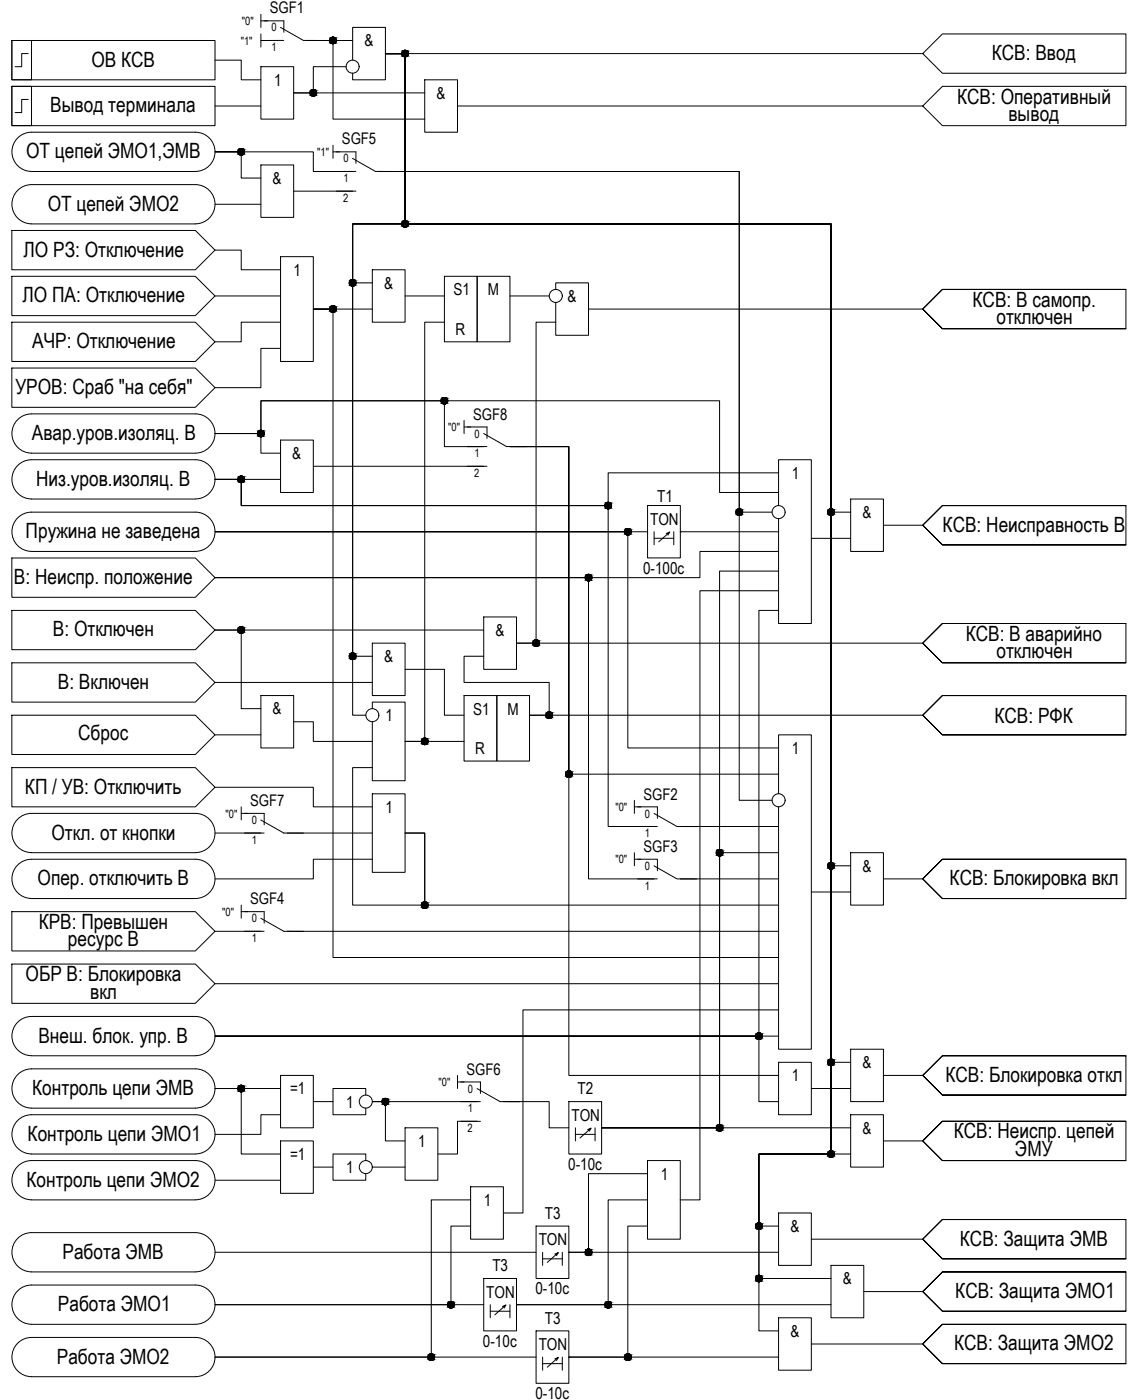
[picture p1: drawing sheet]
<svg xmlns="http://www.w3.org/2000/svg" width="632mm" height="778mm" viewBox="0 0 632 778" stroke-linecap="round" stroke-linejoin="round" font-family="sans-serif">
<defs><g id="words">
<g font-size="11.7">
<text x="551" y="33">КСВ: Ввод</text>
<text x="51" y="37">ОВ КСВ</text>
<text x="532" y="58">КСВ: Оперативный</text>
<text x="28" y="62">Вывод терминала</text>
<text x="560" y="67">вывод</text>
<text x="15" y="88">ОТ цепей ЭМО1,ЭМВ</text>
<text x="26" y="117">ОТ цепей ЭМО2</text>
<text x="13" y="143">ЛО РЗ: Отключение</text>
<text x="13" y="168">ЛО ПА: Отключение</text>
<text x="540" y="170">КСВ: В самопр.</text>
<text x="554" y="180">отключен</text>
<text x="18" y="194">АЧР: Отключение</text>
<text x="9" y="219">УРОВ: Сраб &quot;на себя&quot;</text>
<text x="18" y="244">Авар.уров.изоляц. В</text>
<text x="20" y="270">Низ.уров.изоляц. В</text>
<text x="14" y="299">Пружина не заведена</text>
<text x="524" y="295">КСВ: Неисправность В</text>
<text x="8" y="325">В: Неиспр. положение</text>
<text x="29" y="354">В: Отключен</text>
<text x="536" y="356">КСВ: В аварийно</text>
<text x="554" y="366">отключен</text>
<text x="32" y="383">В: Включен</text>
<text x="552" y="402">КСВ: РФК</text>
<text x="43" y="412">Сброс</text>
<text x="14" y="441">КП / УВ: Отключить</text>
<text x="29" y="467">Откл. от кнопки</text>
<text x="21" y="492">Опер. отключить В</text>
<text x="528" y="492">КСВ: Блокировка вкл</text>
<text x="22" y="516">КРВ: Превышен</text>
<text x="38" y="526">ресурс В</text>
<text x="14" y="545">ОБР В: Блокировка</text>
<text x="50" y="555">вкл</text>
<text x="21" y="579">Внеш. блок. упр. В</text>
<text x="525" y="601">КСВ: Блокировка откл</text>
<text x="18" y="609">Контроль цепи ЭМВ</text>
<text x="15" y="634">Контроль цепи ЭМО1</text>
<text x="530" y="633">КСВ: Неиспр. цепей</text>
<text x="564" y="643">ЭМУ</text>
<text x="15" y="660">Контроль цепи ЭМО2</text>
<text x="533" y="692">КСВ: Защита ЭМВ</text>
<text x="35" y="700">Работа ЭМВ</text>
<text x="531" y="721">КСВ: Защита ЭМО1</text>
<text x="32" y="729">Работа ЭМО1</text>
<text x="530" y="751">КСВ: Защита ЭМО2</text>
<text x="32" y="758">Работа ЭМО2</text>
</g>
<g font-size="9.2">
<text x="202" y="26">&amp;</text>
<text x="152" y="48">1</text>
<text x="242" y="55">&amp;</text>
<text x="151" y="102">&amp;</text>
<text x="163" y="153">1</text>
<text x="213" y="160">&amp;</text>
<text x="252" y="164">S1</text>
<text x="271" y="164">М</text>
<text x="315" y="168">&amp;</text>
<text x="253" y="186">R</text>
<text x="162" y="255">&amp;</text>
<text x="440" y="266">1</text>
<text x="365" y="279">T1</text>
<text x="479" y="288">&amp;</text>
<text x="361" y="292">TON</text>
<text x="357" y="319">0-100с</text>
<text x="275" y="353">&amp;</text>
<text x="213" y="368">&amp;</text>
<text x="151" y="397">&amp;</text>
<text x="214" y="401">1</text>
<text x="263" y="397">S1</text>
<text x="282" y="397">М</text>
<text x="264" y="419">R</text>
<text x="440" y="419">1</text>
<text x="214" y="452">1</text>
<text x="479" y="484">&amp;</text>
<text x="479" y="594">&amp;</text>
<text x="440" y="601">1</text>
<text x="161" y="608">=1</text>
<text x="321" y="608">T2</text>
<text x="192" y="616">1</text>
<text x="317" y="623">TON</text>
<text x="479" y="630">&amp;</text>
<text x="232" y="637">1</text>
<text x="161" y="645">=1</text>
<text x="192" y="652">1</text>
<text x="316" y="650">0-10с</text>
<text x="367" y="656">1</text>
<text x="269" y="670">1</text>
<text x="303" y="677">T3</text>
<text x="439" y="685">&amp;</text>
<text x="299" y="692">TON</text>
<text x="273" y="707">T3</text>
<text x="468" y="714">&amp;</text>
<text x="297" y="719">0-10с</text>
<text x="270" y="721">TON</text>
<text x="303" y="736">T3</text>
<text x="439" y="743">&amp;</text>
<text x="268" y="748">0-10с</text>
<text x="299" y="750">TON</text>
<text x="297" y="778">0-10с</text>
</g>
<g font-size="8.9">
<text x="150" y="7">SGF1</text>
<text x="190" y="80">SGF5</text>
<text x="263" y="233">SGF8</text>
<text x="139" y="448">SGF7</text>
<text x="357" y="444">SGF2</text>
<text x="357" y="473">SGF3</text>
<text x="139" y="503">SGF4</text>
<text x="259" y="597">SGF6</text>
</g>
<g font-size="6.4">
<text x="134" y="14">&quot;0&quot;</text>
<text x="151" y="17">0</text>
<text x="134" y="25">&quot;1&quot;</text>
<text x="151" y="28">1</text>
<text x="176" y="87">&quot;1&quot;</text>
<text x="191" y="90">0</text>
<text x="191" y="101">1</text>
<text x="191" y="112">2</text>
<text x="249" y="240">&quot;0&quot;</text>
<text x="264" y="243">0</text>
<text x="264" y="254">1</text>
<text x="263" y="265">2</text>
<text x="125" y="454">&quot;0&quot;</text>
<text x="342" y="451">&quot;0&quot;</text>
<text x="358" y="454">0</text>
<text x="140" y="458">0</text>
<text x="358" y="465">1</text>
<text x="140" y="469">1</text>
<text x="342" y="480">&quot;0&quot;</text>
<text x="358" y="483">0</text>
<text x="358" y="494">1</text>
<text x="123" y="509">&quot;0&quot;</text>
<text x="140" y="513">0</text>
<text x="140" y="524">1</text>
<text x="244" y="604">&quot;0&quot;</text>
<text x="260" y="607">0</text>
<text x="260" y="618">1</text>
<text x="260" y="629">2</text>
</g>
</g></defs>
<!-- layer: 0 -->
<g fill="none" stroke="#000" stroke-width=".56">
<path d="M145 8v7M145 19v7M145 12h4M7 23h112v21h-112zM7 23h11v21h-11zM16 30h-4v7h-4M119 33h15v11h11M145 37h18v29h-18zM145 23h4M192 37h-18v15h-11h73M196 33v-18h18v29h-18v-3M196 23h-26h15v43h51"/>
<path d="M214 30h11v94h-29v273h7M214 30h11v94h237v517h-40v70h40M214 30h299M513 30l11-11h101v22h-101zM7 48h11v22h-11zM7 48h112v22h-112zM16 55h-4v8h-4M119 59h26M236 44h18v29h-18zM254 59h259M513 59l11-11h101v22h-101zM18 95h91"/>
<path d="M18 95a11 11 0 0 1-11-11 11 11 0 0 1 11-11h91a11 11 0 0 1 10 11 11 11 0 0 1-10 11M145 92h18v29h-18zM185 81v7M185 84h4M196 95h-22v-11h-55h15v15h11M10 106l4-3h4h91a11 11 0 0 1 10 11 11 11 0 0 1-10 10h-91a11 11 0 0 1-11-6 11 11 0 0 1 3-12zM119 114h26M163 106h35M7 128h102l10 11-10 11h-102zM119 139h15v11h22M7 154h102l10 10-10 11h-102zM156 143h18v58h-18z"/>
<path d="M207 150h18v29h-18zM207 157h-11v-33h29v-94h-11h11v94h-29v241h11M247 154h18v36h-18zM265 154h18v36h-18zM7 179h102l10 11-10 11h-102zM119 164h37M156 179h-22v11h-15M207 172h-33h11v360h248M225 164h22M247 179h-11v233h-11h33M283 164h22M309 161v-4h18v29h-18v-18"/>
<path d="M309 179h-11v178h-11h226M327 172h186M625 161h-101l-11 11 11 11h101v-22h-101l-11 11 11 11h101M156 194h-11v21h-26M7 205h102l10 10-10 11h-102zM10 233l4-2 4-1h91a11 11 0 0 1 10 11 11 11 0 0 1-10 11h-91a11 11 0 0 1-11-7 11 11 0 0 1 3-12zM258 234v7M258 237h3M10 259l4-3h4h91a11 11 0 0 1 10 10 11 11 0 0 1-10 11h-91a11 11 0 0 1-11-6 11 11 0 0 1 3-12zM119 241h26v-18h102v25h22M119 241h26v-18h255v51h33M119 241h26v11h11"/>
<path d="M156 245h18v29h-18zM174 259h97M119 266h37M433 263h-95v18h-204v-15h-15h15v15h204v178h25M473 277h18v29h-18zM10 288l4-3h4h91a11 11 0 0 1 10 11 11 11 0 0 1-10 10h-91a11 11 0 0 1-11-6 11 11 0 0 1 3-12zM360 296h-241h230v120h84M360 281h18v29h-18zM363 296v7M363 299h11M370 297l2-1-6 5M372 296l-1 1"/>
<path d="M374 296v7M378 296h55M378 296h.1M429 285h-18v-190h-201h201v350h18M433 281v-25h18v91h-18v-59M451 299h22M473 285h-11v-161h-237v-94h-11h11v94h237v357h11M491 292h22M625 281h-101l-11 11 11 11h101v-22h-101l-11 11 11 11h101M7 310h102l10 11-10 11h-102zM433 306h-44v15h-270h208v167h36M433 317h-33v310h-66h139"/>
<path d="M7 339h102l10 11-10 11h-102zM433 339h-11v237h-303M433 328h-44v339h-11M207 357h18v30h-18zM269 343h18v29h-18zM269 350h-150h15v44h11M625 347h-101l-11 10 11 11h101v-21h-101l-11 10 11 11h101M7 368h102l10 11-10 11h-102zM119 379h88M225 372h22v25h11M269 365h-11v14h47v18h-11h219M7 397h102l10 11-10 11h-102z"/>
<path d="M145 387h18v29h-18zM207 394v-4h18v44h-18v-33M258 387h18v36h-18zM276 387h18v36h-18zM625 387h-101l-11 10 11 11h101v-21h-101l-11 10 11 11h101M119 408h26M163 401h11v11h33M7 427h102l10 11-10 10h-102zM119 438h55v10h33M207 427h-11v76h40v-40h-11h11v40h197M433 430h-117v-182h-33h33v350h117M134 448v8"/>
<path d="M134 452h4M207 441h18v44h-18zM352 445v7M352 448h4M378 459h55M433 441v-33h18v175h-18v-135M18 474h91M18 474a11 11 0 0 1-11-11 11 11 0 0 1 11-11h91a11 11 0 0 1 10 11 11 11 0 0 1-10 11M119 463h26M159 463h48M207 478h-33v10h-55M352 474v7"/>
<path d="M352 478h4M433 474h-33v153h-66M473 474h18v29h-18zM625 478h-101l-11 10 11 11h101v-21h-101l-11 10 11 11h101M10 481l4-3h4h91a11 11 0 0 1 10 10 11 11 0 0 1-10 11h-91a11 11 0 0 1-11-6 11 11 0 0 1 3-12zM378 488h55M451 496h22M491 488h22M7 507h102l10 11-10 11h-102zM119 518h26M134 503v7M134 507h4"/>
<path d="M159 518h274M7 536h102l10 11-10 11h-102zM119 547h314M10 568l4-2 4-1h91a11 11 0 0 1 10 11 11 11 0 0 1-10 11h-91a11 11 0 0 1-11-7 11 11 0 0 1 3-12zM433 561h-142v113h-11M433 576h-314h303v36h11M10 597l4-2 4-1h91a11 11 0 0 1 10 11 11 11 0 0 1-10 11h-91a11 11 0 0 1-11-7 11 11 0 0 1 3-12zM156 598h18v29h-18zM254 598v7M433 590h18v30h-18zM473 583h18v29h-18zM473 590h-11v-466h-237v-94h-11h11v94h237v517h11"/>
<path d="M491 598h22M625 587h-101l-11 11 11 11h101v-22h-101l-11 11 11 11h101M156 605h-37h15v36h22M156 620h-11v10h-26M174 612h11M203 609v-4h-18v15h18v-4M254 601h4M265 612h-58h7v22h11M280 612h25v15h11M316 612h18v29h-18zM451 605h22M473 620h18v29h-18z"/>
<path d="M10 623l4-3h4h91a11 11 0 0 1 10 10 11 11 0 0 1-10 11h-91a11 11 0 0 1-11-6 11 11 0 0 1 3-12zM156 634h18v29h-18zM225 627h18v29h-18zM256 623h11M265 623h-11v18h-11M320 627v7M320 630h11M326 628l2-1-6 5M328 627l-1 2M331 627v7M334 627h.1M400 627h.1"/>
<path d="M491 634h22M625 623h-101l-11 11 11 11h101v-22h-101l-11 11 11 11h101M10 648l4-2 4-1h91a11 11 0 0 1 10 11 11 11 0 0 1-10 11h-91a11 11 0 0 1-11-7 11 11 0 0 1 3-12zM119 656h37M174 649h11M203 645v-4h-18v15h18v-4M207 649h18M261 660h19v29h-19zM360 645h18v44h-18zM360 652h-33v44h-11M261 667h-21v87h-121h179M360 667h-22v58h-51"/>
<path d="M433 674h18v29h-18zM625 678h-101l-11 11 11 11h101v-22h-101l-11 11 11 11h101M119 696h179M261 681h-10v44h-132h150M298 681h18v30h-18zM301 696v7M301 700h11M308 697l2-1-6 6M310 696l-1 2M312 696v7M316 696h.1M316 696h117"/>
<path d="M327 696h.1M360 681h-11v73h-33M433 681h-11v-40h40v-517h-237v-94h-11h11v94h237v517h-40v99h11M451 689h62M10 717l4-2 4-1h91a11 11 0 0 1 10 11 11 11 0 0 1-10 11h-91a11 11 0 0 1-11-7 11 11 0 0 1 3-12zM18 707h91M18 707a11 11 0 0 1-11-11 11 11 0 0 1 11-11h91a11 11 0 0 1 10 11 11 11 0 0 1-10 11M269 711h18v29h-18zM462 703h18v29h-18zM480 718h33M625 707h-101l-11 11 11 11h101v-22h-101l-11 11 11 11h101M251 725h.1"/>
<path d="M272 725v7M272 729h11M279 726l2-1-6 6M281 725l-1 2M283 725v7M287 725h.1M287 725h175M298 740h18v29h-18zM338 725h.1M433 732h18v30h-18zM625 736h-101l-11 11 11 11h101v-22h-101l-11 11 11 11h101M10 747l4-3 4-1h91a11 11 0 0 1 10 11 11 11 0 0 1-10 11h-91a11 11 0 0 1-11-7 11 11 0 0 1 3-11z"/>
<path d="M240 754h.1M301 754v8M301 758h11M308 755l2-1-6 6M310 754l-1 2M312 754v8M316 754h.1M316 754h117M349 754h.1M451 747h62"/>
<circle cx="185" cy="22" r="1.8"/>
<circle cx="196" cy="37" r="4"/>
<circle cx="225" cy="30" r="1.8"/>
<circle cx="174" cy="52" r="1.8"/>
<circle cx="134" cy="84" r="1.8"/>
<circle cx="225" cy="124" r="1.8"/>
<circle cx="196" cy="157" r="1.8"/>
<circle cx="185" cy="172" r="1.8"/>
<circle cx="309" cy="164" r="4"/>
<circle cx="247" cy="223" r="1.8"/>
<circle cx="145" cy="241" r="1.8"/>
<circle cx="134" cy="266" r="1.8"/>
<circle cx="338" cy="281" r="1.8"/>
<circle cx="349" cy="296" r="1.8"/>
<circle cx="411" cy="285" r="1.8"/>
<circle cx="433" cy="285" r="4"/>
<circle cx="462" cy="285" r="1.8"/>
<circle cx="327" cy="321" r="1.8"/>
<circle cx="134" cy="350" r="1.8"/>
<circle cx="298" cy="357" r="1.8"/>
<circle cx="196" cy="365" r="1.8"/>
<circle cx="207" cy="397" r="4"/>
<circle cx="305" cy="397" r="1.8"/>
<circle cx="236" cy="412" r="1.8"/>
<circle cx="316" cy="430" r="1.8"/>
<circle cx="433" cy="445" r="4"/>
<circle cx="400" cy="474" r="1.8"/>
<circle cx="462" cy="481" r="1.8"/>
<circle cx="236" cy="503" r="1.8"/>
<circle cx="422" cy="576" r="1.8"/>
<circle cx="462" cy="590" r="1.8"/>
<circle cx="134" cy="605" r="1.8"/>
<circle cx="203" cy="612" r="4"/>
<circle cx="214" cy="612" r="1.8"/>
<circle cx="400" cy="627" r="1.8"/>
<circle cx="203" cy="649" r="4"/>
<circle cx="462" cy="641" r="1.8"/>
<circle cx="327" cy="696" r="1.8"/>
<circle cx="422" cy="681" r="1.8"/>
<circle cx="422" cy="711" r="1.8"/>
<circle cx="251" cy="725" r="1.8"/>
<circle cx="338" cy="725" r="1.8"/>
<circle cx="240" cy="754" r="1.8"/>
<circle cx="349" cy="754" r="1.8"/>
</g>
<g fill="#000" stroke="#000" stroke-width=".56">
<path d="M195 159h1zM195 155h1zM144 239h1zM246 224l1 1zM246 224h1zM246 221h1zM337 279h1zM337 283h1zM348 297h1zM348 294h1zM410 286h1zM410 283h1z"/>
<path d="M461 286h1zM461 283h1zM297 359h1zM297 356h1zM195 366l1 1zM195 366h1zM195 363h1zM305 399h1zM235 410h1zM399 476h1zM399 472h1zM461 479h1z"/>
<path d="M461 483h1zM235 501h1zM421 578h1zM421 574h1zM461 592h1zM461 589h1zM214 614h1zM399 629h1zM399 625h1zM461 640h1zM461 643h1zM421 680h1z"/>
<path d="M421 683h1zM421 712h1zM421 709h1zM250 727h1zM250 723h1zM337 727h1zM337 723h1zM239 756h1zM239 752h1zM348 756h1z"/>
<path d="M185 21h1zM184 21h2z"/>
<path d="M184 21h2zM184 21h2z"/>
<path d="M184 24h2zM184 24h1z"/>
<path d="M184 21h2zM184 21h2z"/>
<path d="M184 24h2zM184 24h2z"/>
<path d="M184 21h2zM184 21h2z"/>
<path d="M184 24h2zM184 24h2z"/>
<path d="M184 21h2zM184 21h2z"/>
<path d="M184 24h2zM184 24h2z"/>
<path d="M184 21h2zM184 21h2z"/>
<path d="M184 24h2zM184 24h2z"/>
<path d="M184 21h2zM184 21h2z"/>
<path d="M184 24h2zM184 24h2z"/>
<path d="M184 21h3zM184 21h3z"/>
<path d="M184 24h2zM184 24h2z"/>
<path d="M183 21l4 1zM183 21l4 1z"/>
<path d="M183 23h4zM183 23l3 1z"/>
<path d="M183 22h4zM183 22h4z"/>
<path d="M183 23h4zM183 23h4z"/>
<path d="M183 22h4zM183 22h4z"/>
<path d="M183 23h4zM183 23h4z"/>
<path d="M183 22h4zM183 22h4z"/>
<path d="M183 23h4zM183 23h4z"/>
<path d="M183 22h4zM183 22h4z"/>
<path d="M183 22l4 1zM183 22l4 1z"/>
<path d="M183 23h4zM183 23h4z"/>
<path d="M183 23h4zM183 23h4z"/>
<path d="M183 23h4zM183 23h4z"/>
<path d="M225 28h1zM224 28h2z"/>
<path d="M224 28h2zM224 28h2z"/>
<path d="M224 31h2zM224 31l1 1z"/>
<path d="M224 28h2zM224 28h2z"/>
<path d="M224 31h2zM224 31h2z"/>
<path d="M224 28h2zM224 28h2z"/>
<path d="M224 31h2zM224 31h2z"/>
<path d="M224 28h2zM224 28h2z"/>
<path d="M224 31h2zM224 31h2z"/>
<path d="M224 28l2 1zM224 28l2 1z"/>
<path d="M224 31h2zM224 31h2z"/>
<path d="M224 29h2zM224 29h2z"/>
<path d="M224 31h2zM224 31h2z"/>
<path d="M224 29h3zM224 29h3z"/>
<path d="M224 31h2zM224 31h2z"/>
<path d="M224 29h3zM224 29h3z"/>
<path d="M224 31h3zM224 31h2z"/>
<path d="M223 29h4zM223 29h4z"/>
<path d="M223 31h4zM223 31h4z"/>
<path d="M223 29h4zM223 29h4z"/>
<path d="M223 30h4zM223 30l4 1z"/>
<path d="M223 29h4zM223 29h4z"/>
<path d="M223 30h4zM223 30h4z"/>
<path d="M223 29l4 1zM223 29l4 1z"/>
<path d="M223 30h4zM223 30h4z"/>
<path d="M223 30h4zM223 30h4z"/>
<path d="M223 30h4zM223 30h4z"/>
<path d="M223 30h4zM223 30h4z"/>
<path d="M174 50h1zM173 50h2z"/>
<path d="M173 50h2zM173 50h2z"/>
<path d="M173 53h2zM173 53h1z"/>
<path d="M173 50h2zM173 50h2z"/>
<path d="M173 53h2zM173 53h2z"/>
<path d="M173 50h2zM173 50h2z"/>
<path d="M173 53h2zM173 53h2z"/>
<path d="M173 50h2zM173 50h2z"/>
<path d="M173 53h2zM173 53h2z"/>
<path d="M173 50h2zM173 50h2z"/>
<path d="M173 53h2zM173 53h2z"/>
<path d="M173 50h2zM173 50h2z"/>
<path d="M173 53h2zM173 53h2z"/>
<path d="M173 50l3 1zM173 50l3 1z"/>
<path d="M173 53h2zM173 53h2z"/>
<path d="M173 51h3zM173 51h3z"/>
<path d="M173 53h3zM173 53h2z"/>
<path d="M172 51h4zM172 51h4z"/>
<path d="M172 52h4zM172 52l4 1z"/>
<path d="M172 51h4zM172 51h4z"/>
<path d="M172 52h4zM172 52h4z"/>
<path d="M172 51h4zM172 51h4z"/>
<path d="M172 52h4zM172 52h4z"/>
<path d="M172 51h4zM172 51h4z"/>
<path d="M172 51l4 1zM172 51l4 1z"/>
<path d="M172 52h4zM172 52h4z"/>
<path d="M172 52h4zM172 52h4z"/>
<path d="M172 52h4zM172 52h4z"/>
<path d="M134 83h1zM133 83h2z"/>
<path d="M133 83h2zM133 83h2z"/>
<path d="M133 86h2zM133 86h1z"/>
<path d="M133 83h2zM133 83h2z"/>
<path d="M133 86h2zM133 86h2z"/>
<path d="M133 83h2zM133 83h2z"/>
<path d="M133 86h2zM133 86h2z"/>
<path d="M133 83h2zM133 83h2z"/>
<path d="M133 86h2zM133 86h2z"/>
<path d="M133 83h2zM133 83h2z"/>
<path d="M133 86h2zM133 86h2z"/>
<path d="M133 83h2zM133 83h2z"/>
<path d="M133 86h2zM133 86h2z"/>
<path d="M133 83h3zM133 83h3z"/>
<path d="M133 85h2zM133 85l2 1z"/>
<path d="M132 83l4 1zM132 83l4 1z"/>
<path d="M132 85h4zM132 85h3z"/>
<path d="M132 84h4zM132 84h4z"/>
<path d="M132 85h4zM132 85h4z"/>
<path d="M132 84h4zM132 84h4z"/>
<path d="M132 85h4zM132 85h4z"/>
<path d="M132 84h4zM132 84h4z"/>
<path d="M132 85h4zM132 85h4z"/>
<path d="M132 84h4zM132 84h4z"/>
<path d="M132 84h4zM132 84h4z"/>
<path d="M132 85h4zM132 85h4z"/>
<path d="M132 85h4zM132 85h4z"/>
<path d="M132 84h4zM132 84l4 1z"/>
<path d="M225 123h1zM224 123h2z"/>
<path d="M224 123h2zM224 123h2z"/>
<path d="M224 126h2zM224 126h1z"/>
<path d="M224 123h2zM224 123h2z"/>
<path d="M224 126h2zM224 126h2z"/>
<path d="M224 123h2zM224 123h2z"/>
<path d="M224 126h2zM224 126h2z"/>
<path d="M224 123h2zM224 123h2z"/>
<path d="M224 126h2zM224 126h2z"/>
<path d="M224 123h2zM224 123h2z"/>
<path d="M224 126h2zM224 126h2z"/>
<path d="M224 123h2zM224 123h2z"/>
<path d="M224 126h2zM224 126h2z"/>
<path d="M224 123h3zM224 123h3z"/>
<path d="M224 126h2zM224 126h2z"/>
<path d="M224 123l3 1zM224 123l3 1z"/>
<path d="M224 125h3zM224 125l2 1z"/>
<path d="M223 124h4zM223 124h4z"/>
<path d="M223 125h4zM223 125h4z"/>
<path d="M223 124h4zM223 124h4z"/>
<path d="M223 125h4zM223 125h4z"/>
<path d="M223 124h4zM223 124h4z"/>
<path d="M223 125h4zM223 125h4z"/>
<path d="M223 124h4zM223 124h4z"/>
<path d="M223 124h4zM223 124h4z"/>
<path d="M223 125h4zM223 125h4z"/>
<path d="M223 125h4zM223 125h4z"/>
<path d="M223 124h4zM223 124l4 1z"/>
<path d="M195 155h1zM195 155h1z"/>
<path d="M195 155l2 1zM195 156h2z"/>
<path d="M195 159h1zM195 159h1z"/>
<path d="M195 156h2zM195 156h2z"/>
<path d="M195 159h2zM195 159h1z"/>
<path d="M195 156h2zM195 156h2z"/>
<path d="M195 159h2zM195 159h2z"/>
<path d="M195 156h2zM195 156h2z"/>
<path d="M195 159h2zM195 159h2z"/>
<path d="M195 156h2zM195 156h2z"/>
<path d="M195 159h2zM195 159h2z"/>
<path d="M195 156h2zM194 156h3z"/>
<path d="M195 158h2zM195 158l2 1z"/>
<path d="M194 156h3zM194 156h3z"/>
<path d="M194 158h3zM194 158h3z"/>
<path d="M194 156h4zM194 156h4z"/>
<path d="M194 158h3zM194 158h3z"/>
<path d="M194 156l4 1zM194 156l4 1z"/>
<path d="M194 158h4zM194 158h3z"/>
<path d="M194 157h4zM194 157h4z"/>
<path d="M194 158h4zM194 158h4z"/>
<path d="M194 157h4zM194 157h4z"/>
<path d="M194 158h4zM194 158h4z"/>
<path d="M194 157h4zM194 157h4z"/>
<path d="M194 157h4zM194 157h4z"/>
<path d="M194 157l4 1zM194 157l4 1z"/>
<path d="M194 158h4zM194 158h4z"/>
<path d="M194 157h4zM194 157h4z"/>
<path d="M185 170h1zM184 170h2z"/>
<path d="M184 170h2zM184 170h2z"/>
<path d="M184 173h2zM184 173l1 1z"/>
<path d="M184 170h2zM184 170h2z"/>
<path d="M184 173h2zM184 173h2z"/>
<path d="M184 170h2zM184 170h2z"/>
<path d="M184 173h2zM184 173h2z"/>
<path d="M184 170h2zM184 170h2z"/>
<path d="M184 173h2zM184 173h2z"/>
<path d="M184 170l2 1zM184 170l2 1z"/>
<path d="M184 173h2zM184 173h2z"/>
<path d="M184 171h2zM184 171h2z"/>
<path d="M184 173h2zM184 173h2z"/>
<path d="M184 171h3zM184 171h3z"/>
<path d="M184 173h2zM184 173h2z"/>
<path d="M183 171h4zM183 171h4z"/>
<path d="M183 173h4zM183 173h3z"/>
<path d="M183 171h4zM183 171h4z"/>
<path d="M183 173h4zM183 173h4z"/>
<path d="M183 171h4zM183 171h4z"/>
<path d="M183 172h4zM183 172l4 1z"/>
<path d="M183 171h4zM183 171h4z"/>
<path d="M183 172h4zM183 172h4z"/>
<path d="M183 171l4 1zM183 171l4 1z"/>
<path d="M183 172h4zM183 172h4z"/>
<path d="M183 172h4zM183 172h4z"/>
<path d="M183 172h4zM183 172h4z"/>
<path d="M183 172h4zM183 172h4z"/>
<path d="M144 239h2zM144 239h2z"/>
<path d="M144 239h2zM144 239h2z"/>
<path d="M144 239h2zM144 239h2z"/>
<path d="M144 239l2 1zM144 240h2z"/>
<path d="M144 240h2zM144 240h2z"/>
<path d="M144 240h2zM143 240h3z"/>
<path d="M143 240h3zM143 240h3z"/>
<path d="M143 240h4zM143 240h4z"/>
<path d="M246 221h1zM246 221h1z"/>
<path d="M246 221h2zM246 221h2z"/>
<path d="M246 224h1zM246 224h1z"/>
<path d="M246 221h2zM246 221h2z"/>
<path d="M246 224h2zM246 224h1z"/>
<path d="M246 221h2zM246 221h2z"/>
<path d="M246 224h2zM246 224h2z"/>
<path d="M246 221h2zM246 221h2z"/>
<path d="M246 224h2zM246 224h2z"/>
<path d="M246 221h2zM246 221h2z"/>
<path d="M246 224h2zM246 224h2z"/>
<path d="M246 221l2 1zM246 221l2 1z"/>
<path d="M246 224h2zM246 224h2z"/>
<path d="M245 222h3zM245 222h3z"/>
<path d="M245 224h3zM245 224h3z"/>
<path d="M245 222h3zM245 222h3z"/>
<path d="M245 224h3zM245 224h3z"/>
<path d="M245 222h4zM245 222h4z"/>
<path d="M245 224h3zM245 224h3z"/>
<path d="M245 222h4zM245 222h4z"/>
<path d="M245 223h4zM245 223l3 1z"/>
<path d="M245 222h4zM245 222h4z"/>
<path d="M245 223h4zM245 223h4z"/>
<path d="M245 222l4 1zM245 222l4 1z"/>
<path d="M245 223h4zM245 223h4z"/>
<path d="M245 223h4zM245 223h4z"/>
<path d="M245 223h4zM245 223h4z"/>
<path d="M245 223h4zM245 223h4z"/>
<path d="M144 243h1zM144 243h1z"/>
<path d="M144 243h2zM144 243h1z"/>
<path d="M144 243h2zM144 243h2z"/>
<path d="M144 242h2zM144 242l2 1z"/>
<path d="M144 242h2zM144 242h2z"/>
<path d="M144 242h2zM144 242h2z"/>
<path d="M143 242h3zM143 242h3z"/>
<path d="M143 242h3zM143 242h3z"/>
<path d="M143 240h4zM143 240h4z"/>
<path d="M143 242h4zM143 242h3z"/>
<path d="M143 240h4zM143 240h4z"/>
<path d="M143 242h4zM143 242h4z"/>
<path d="M143 240l4 1zM143 240l4 1z"/>
<path d="M143 241h4zM143 241l4 1z"/>
<path d="M143 241h4zM143 241h4z"/>
<path d="M143 241h4zM143 241h4z"/>
<path d="M143 241h4zM143 241h4z"/>
<path d="M143 241h4zM143 241h4z"/>
<path d="M143 241h4zM143 241h4z"/>
<path d="M134 265h1zM133 265h2z"/>
<path d="M133 265h2zM133 265h2z"/>
<path d="M133 268h2zM133 268h1z"/>
<path d="M133 265h2zM133 265h2z"/>
<path d="M133 268h2zM133 268h2z"/>
<path d="M133 265h2zM133 265h2z"/>
<path d="M133 268h2zM133 268h2z"/>
<path d="M133 265h2zM133 265h2z"/>
<path d="M133 268h2zM133 268h2z"/>
<path d="M133 265h2zM133 265h2z"/>
<path d="M133 268h2zM133 268h2z"/>
<path d="M133 265h2zM133 265h2z"/>
<path d="M133 268h2zM133 268h2z"/>
<path d="M133 265h3zM133 265h3z"/>
<path d="M133 268h2zM133 268h2z"/>
<path d="M132 265l4 1zM132 265l4 1z"/>
<path d="M132 267h4zM132 267l3 1z"/>
<path d="M132 266h4zM132 266h4z"/>
<path d="M132 267h4zM132 267h4z"/>
<path d="M132 266h4zM132 266h4z"/>
<path d="M132 267h4zM132 267h4z"/>
<path d="M132 266h4zM132 266h4z"/>
<path d="M132 267h4zM132 267h4z"/>
<path d="M132 266h4zM132 266h4z"/>
<path d="M132 266h4zM132 266h4z"/>
<path d="M132 267h4zM132 267h4z"/>
<path d="M132 267h4zM132 267h4z"/>
<path d="M132 266h4zM132 266l4 1z"/>
<path d="M337 279h1zM337 279h1z"/>
<path d="M337 279h2zM337 279h2z"/>
<path d="M337 279h2zM337 279h2z"/>
<path d="M337 279h2zM337 279h2z"/>
<path d="M337 279l2 1zM337 280h2z"/>
<path d="M337 280h2zM337 280h2z"/>
<path d="M337 280h2zM337 280h2z"/>
<path d="M336 280h3zM336 280h3z"/>
<path d="M336 280h3zM336 280h3z"/>
<path d="M337 283h1zM337 283h1z"/>
<path d="M337 283h2zM337 283h1z"/>
<path d="M337 283h2zM337 283h2z"/>
<path d="M337 282h2zM337 282l2 1z"/>
<path d="M337 282h2zM337 282h2z"/>
<path d="M337 282h2zM337 282h2z"/>
<path d="M336 282h3zM336 282h3z"/>
<path d="M336 282h3zM336 282h3z"/>
<path d="M336 280h4zM336 280h4z"/>
<path d="M336 282h3zM336 282h3z"/>
<path d="M336 280h4zM336 280h4z"/>
<path d="M336 282h4zM336 282h3z"/>
<path d="M336 280l4 1zM336 280l4 1z"/>
<path d="M336 282h4zM336 282h4z"/>
<path d="M336 281h4zM336 281h4z"/>
<path d="M336 281h4zM336 281h4z"/>
<path d="M336 281h4zM336 281h4z"/>
<path d="M336 281h4zM336 281h4z"/>
<path d="M336 281h4zM336 281l4 1z"/>
<path d="M348 294h1zM348 294h1z"/>
<path d="M348 294h2zM348 294h2z"/>
<path d="M348 297h1zM348 297h1z"/>
<path d="M348 294h2zM348 294h2z"/>
<path d="M348 297h2zM348 297h1z"/>
<path d="M348 294h2zM348 294h2z"/>
<path d="M348 297h2zM348 297h2z"/>
<path d="M348 294h2zM348 294h2z"/>
<path d="M348 297h2zM348 297h2z"/>
<path d="M348 294h2zM348 294h2z"/>
<path d="M348 297h2zM348 297h2z"/>
<path d="M347 294h3zM347 294h3z"/>
<path d="M347 297h3zM347 297h3z"/>
<path d="M347 294l3 1zM347 294l3 1z"/>
<path d="M347 297h3zM347 297h3z"/>
<path d="M347 295h3zM347 295h3z"/>
<path d="M347 297h3zM347 297h3z"/>
<path d="M347 295h3zM347 295h3z"/>
<path d="M347 296h3zM347 296l3 1z"/>
<path d="M347 295h4zM347 295h4z"/>
<path d="M347 296h3zM347 296h3z"/>
<path d="M347 295h4zM347 295h4z"/>
<path d="M347 296h4zM347 296h3z"/>
<path d="M347 295h4zM347 295h4z"/>
<path d="M347 295l4 1zM347 295l4 1z"/>
<path d="M347 296h4zM347 296h4z"/>
<path d="M347 296h4zM347 296h4z"/>
<path d="M347 296h4zM347 296h4z"/>
<path d="M410 286h1zM410 286h1z"/>
<path d="M410 283h1zM410 283h1z"/>
<path d="M410 283h1zM410 283h1z"/>
<path d="M410 283h1zM410 283h1z"/>
<path d="M410 286h1zM410 286h1z"/>
<path d="M410 283h2zM410 283h2z"/>
<path d="M410 286h1zM410 286h1z"/>
<path d="M410 283h2zM410 283h2z"/>
<path d="M410 286h2zM410 286h1z"/>
<path d="M410 283h2zM409 283h3z"/>
<path d="M410 286h2zM410 286h2z"/>
<path d="M409 283h3zM409 283h3z"/>
<path d="M409 286h3zM409 286h3z"/>
<path d="M409 283h3zM409 283h3z"/>
<path d="M409 286h3zM409 286h3z"/>
<path d="M409 283l3 1zM409 283l3 1z"/>
<path d="M409 286h3zM409 286h3z"/>
<path d="M409 284h3zM409 284h3z"/>
<path d="M409 286h3zM409 286h3z"/>
<path d="M409 284h3zM409 284h3z"/>
<path d="M409 285h3zM409 285l3 1z"/>
<path d="M409 284h3zM409 284h3z"/>
<path d="M409 285h3zM409 285h3z"/>
<path d="M409 284h3zM409 284h3z"/>
<path d="M409 285h3zM409 285h3z"/>
<path d="M409 284h3zM409 284h3z"/>
<path d="M409 284l3 1zM409 284l3 1z"/>
<path d="M409 285h3zM409 285h3z"/>
<path d="M409 285h3zM409 285h3z"/>
<path d="M409 285h3zM409 285h3z"/>
<path d="M461 286h1zM461 286h1z"/>
<path d="M461 283h1zM461 283h1z"/>
<path d="M461 283h1zM461 283h1z"/>
<path d="M461 283h1zM461 283h1z"/>
<path d="M461 286h1zM461 286h1z"/>
<path d="M461 283h2zM461 283h2z"/>
<path d="M461 286h1zM461 286h1z"/>
<path d="M461 283h2zM461 283h2z"/>
<path d="M461 286h2zM461 286h1z"/>
<path d="M461 283h2zM460 283h3z"/>
<path d="M461 286h2zM461 286h2z"/>
<path d="M460 283h3zM460 283h3z"/>
<path d="M460 286h3zM460 286h3z"/>
<path d="M460 283h3zM460 283h3z"/>
<path d="M460 286h3zM460 286h3z"/>
<path d="M460 283l3 1zM460 283l3 1z"/>
<path d="M460 286h3zM460 286h3z"/>
<path d="M460 284h3zM460 284h3z"/>
<path d="M460 286h3zM460 286h3z"/>
<path d="M460 284h3zM460 284h3z"/>
<path d="M460 285h3zM460 285l3 1z"/>
<path d="M460 284h3zM460 284h3z"/>
<path d="M460 285h3zM460 285h3z"/>
<path d="M460 284h3zM460 284h3z"/>
<path d="M460 285h3zM460 285h3z"/>
<path d="M460 284h3zM460 284h3z"/>
<path d="M460 284l3 1zM460 284l3 1z"/>
<path d="M460 285h3zM460 285h3z"/>
<path d="M460 285h3zM460 285h3z"/>
<path d="M460 285h3zM460 285h3z"/>
<path d="M327 319h1zM326 319h2z"/>
<path d="M326 319h2zM326 319h2z"/>
<path d="M326 319h2zM326 319h2z"/>
<path d="M326 319l2 1zM326 320h2z"/>
<path d="M326 320h2zM326 320h2z"/>
<path d="M326 320h2zM326 320h2z"/>
<path d="M326 320h2zM326 320h2z"/>
<path d="M326 320h2zM326 320h2z"/>
<path d="M326 323h2zM326 323h1z"/>
<path d="M326 323h2zM326 323h2z"/>
<path d="M326 323h2zM326 323h2z"/>
<path d="M326 323h2zM326 323h2z"/>
<path d="M326 322h2zM326 322l2 1z"/>
<path d="M326 322h2zM326 322h2z"/>
<path d="M326 322h2zM326 322h2z"/>
<path d="M325 320h4zM325 320h4z"/>
<path d="M325 322h3zM325 322h3z"/>
<path d="M325 320h4zM325 320h4z"/>
<path d="M325 322h4zM325 322h3z"/>
<path d="M325 320h4zM325 320h4z"/>
<path d="M325 322h4zM325 322h4z"/>
<path d="M325 320l4 1zM325 320l4 1z"/>
<path d="M325 322h4zM325 322h4z"/>
<path d="M325 321h4zM325 321h4z"/>
<path d="M325 321h4zM325 321h4z"/>
<path d="M325 321h4zM325 321h4z"/>
<path d="M325 321h4zM325 321h4z"/>
<path d="M325 321h4zM325 321l4 1z"/>
<path d="M134 348h1zM133 348h2z"/>
<path d="M133 348h2zM133 348h2z"/>
<path d="M133 352h2zM133 352h1z"/>
<path d="M133 348l2 1zM133 349h2z"/>
<path d="M133 352h2zM133 352h2z"/>
<path d="M133 349h2zM133 349h2z"/>
<path d="M133 352h2zM133 352h2z"/>
<path d="M133 349h2zM133 349h2z"/>
<path d="M133 352h2zM133 352h2z"/>
<path d="M133 349h2zM133 349h2z"/>
<path d="M133 352h2zM133 352h2z"/>
<path d="M133 349h2zM133 349h2z"/>
<path d="M133 351h2zM133 351l2 1z"/>
<path d="M133 349h3zM133 349h3z"/>
<path d="M133 351h2zM133 351h2z"/>
<path d="M132 349h4zM132 349h4z"/>
<path d="M132 351h4zM132 351h3z"/>
<path d="M132 349h4zM132 349h4z"/>
<path d="M132 351h4zM132 351h4z"/>
<path d="M132 349l4 1zM132 349l4 1z"/>
<path d="M132 351h4zM132 351h4z"/>
<path d="M132 350h4zM132 350h4z"/>
<path d="M132 351h4zM132 351h4z"/>
<path d="M132 350h4zM132 350h4z"/>
<path d="M132 350h4zM132 350h4z"/>
<path d="M132 350l4 1zM132 350l4 1z"/>
<path d="M132 351h4zM132 351h4z"/>
<path d="M132 350h4zM132 350h4z"/>
<path d="M297 356h1zM297 356h1z"/>
<path d="M297 356h2zM297 356h2z"/>
<path d="M297 359h1zM297 359h1z"/>
<path d="M297 356h2zM297 356h2z"/>
<path d="M297 359h2zM297 359h1z"/>
<path d="M297 356h2zM297 356h2z"/>
<path d="M297 359h2zM297 359h2z"/>
<path d="M297 356h2zM297 356h2z"/>
<path d="M297 359h2zM297 359h2z"/>
<path d="M297 356h2zM297 356h2z"/>
<path d="M297 359h2zM297 359h2z"/>
<path d="M297 356h2zM297 356h2z"/>
<path d="M297 359h2zM297 359h2z"/>
<path d="M296 356h3zM296 356h3z"/>
<path d="M296 359h3zM296 359h3z"/>
<path d="M296 356l3 1zM296 356l3 1z"/>
<path d="M296 358h3zM296 358l3 1z"/>
<path d="M296 357h3zM296 357h3z"/>
<path d="M296 358h3zM296 358h3z"/>
<path d="M296 357h4zM296 357h4z"/>
<path d="M296 358h3zM296 358h3z"/>
<path d="M296 357h4zM296 357h4z"/>
<path d="M296 358h4zM296 358h3z"/>
<path d="M296 357h4zM296 357h4z"/>
<path d="M296 357h4zM296 357h4z"/>
<path d="M296 357l4 1zM296 357l4 1z"/>
<path d="M296 358h4zM296 358h4z"/>
<path d="M296 358h4zM296 358h4z"/>
<path d="M195 363h1zM195 363h1z"/>
<path d="M195 363h2zM195 363h2z"/>
<path d="M195 366h1zM195 366h1z"/>
<path d="M195 363h2zM195 363h2z"/>
<path d="M195 366h2zM195 366h1z"/>
<path d="M195 363h2zM195 363h2z"/>
<path d="M195 366h2zM195 366h2z"/>
<path d="M195 363h2zM195 363h2z"/>
<path d="M195 366h2zM195 366h2z"/>
<path d="M195 363h2zM195 363h2z"/>
<path d="M195 366h2zM195 366h2z"/>
<path d="M195 363l2 1zM194 364h3z"/>
<path d="M195 366h2zM195 366h2z"/>
<path d="M194 364h3zM194 364h3z"/>
<path d="M194 366h3zM194 366h3z"/>
<path d="M194 364h4zM194 364h4z"/>
<path d="M194 366h3zM194 366h3z"/>
<path d="M194 364h4zM194 364h4z"/>
<path d="M194 366h4zM194 366h3z"/>
<path d="M194 364h4zM194 364h4z"/>
<path d="M194 365h4zM194 365l4 1z"/>
<path d="M194 364h4zM194 364h4z"/>
<path d="M194 365h4zM194 365h4z"/>
<path d="M194 364l4 1zM194 364l4 1z"/>
<path d="M194 365h4zM194 365h4z"/>
<path d="M194 365h4zM194 365h4z"/>
<path d="M194 365h4zM194 365h4z"/>
<path d="M194 365h4zM194 365h4z"/>
<path d="M305 396h1zM305 396h1z"/>
<path d="M305 396h1zM304 396h2z"/>
<path d="M304 396h2zM304 396h2z"/>
<path d="M304 399h2zM304 399h2z"/>
<path d="M304 396h2zM304 396h2z"/>
<path d="M304 399h2zM304 399h2z"/>
<path d="M304 396h2zM304 396h2z"/>
<path d="M304 399h2zM304 399h2z"/>
<path d="M304 396h2zM304 396h2z"/>
<path d="M304 399h2zM304 399h2z"/>
<path d="M304 396h2zM304 396h2z"/>
<path d="M304 399h2zM304 399h2z"/>
<path d="M304 396h3zM304 396h3z"/>
<path d="M304 399h2zM304 399h2z"/>
<path d="M304 396h3zM304 396h3z"/>
<path d="M304 399h3zM304 399h2z"/>
<path d="M304 396l3 1zM304 396l3 1z"/>
<path d="M304 398h3zM304 398l3 1z"/>
<path d="M303 397h4zM303 397h4z"/>
<path d="M303 398h4zM303 398h4z"/>
<path d="M303 397h4zM303 397h4z"/>
<path d="M303 398h4zM303 398h4z"/>
<path d="M303 397h4zM303 397h4z"/>
<path d="M303 398h4zM303 398h4z"/>
<path d="M303 397h4zM303 397h4z"/>
<path d="M303 397h4zM303 397h4z"/>
<path d="M303 397l4 1zM303 397l4 1z"/>
<path d="M303 398h4zM303 398h4z"/>
<path d="M303 398h4zM303 398h4z"/>
<path d="M235 410h2zM235 410h2z"/>
<path d="M235 414h1zM235 414h1z"/>
<path d="M235 410h2zM235 410h2z"/>
<path d="M235 414h2zM235 414h1z"/>
<path d="M235 410l2 1zM235 411h2z"/>
<path d="M235 414h2zM235 414h2z"/>
<path d="M235 411h2zM235 411h2z"/>
<path d="M235 414h2zM235 414h2z"/>
<path d="M235 411h2zM235 411h2z"/>
<path d="M235 413h2zM235 413l2 1z"/>
<path d="M235 411h2zM235 411h2z"/>
<path d="M235 413h2zM235 413h2z"/>
<path d="M235 411h2zM235 411h2z"/>
<path d="M235 413h2zM235 413h2z"/>
<path d="M234 411h4zM234 411h4z"/>
<path d="M234 413h3zM234 413h3z"/>
<path d="M234 411h4zM234 411h4z"/>
<path d="M234 413h4zM234 413h3z"/>
<path d="M234 411l4 1zM234 411l4 1z"/>
<path d="M234 413h4zM234 413h4z"/>
<path d="M234 412h4zM234 412h4z"/>
<path d="M234 413h4zM234 413h4z"/>
<path d="M234 412h4zM234 412h4z"/>
<path d="M234 412h4zM234 412h4z"/>
<path d="M234 412h4zM234 412h4z"/>
<path d="M234 412h4zM234 412l4 1z"/>
<path d="M234 412h4zM234 412h4z"/>
<path d="M316 428l1 1zM315 429h2z"/>
<path d="M315 429h2zM315 429h2z"/>
<path d="M315 432h2zM315 432h1z"/>
<path d="M315 429h2zM315 429h2z"/>
<path d="M315 432h2zM315 432h2z"/>
<path d="M315 429h2zM315 429h2z"/>
<path d="M315 432h2zM315 432h2z"/>
<path d="M315 429h2zM315 429h2z"/>
<path d="M315 432h2zM315 432h2z"/>
<path d="M315 429h2zM315 429h2z"/>
<path d="M315 432h2zM315 432h2z"/>
<path d="M315 429h2zM315 429h2z"/>
<path d="M315 431h2zM315 431l2 1z"/>
<path d="M315 429h3zM315 429h3z"/>
<path d="M315 431h2zM315 431h2z"/>
<path d="M315 429h3zM315 429h3z"/>
<path d="M315 431h3zM315 431h2z"/>
<path d="M314 429l4 1zM314 429l4 1z"/>
<path d="M314 431h4zM314 431h4z"/>
<path d="M314 430h4zM314 430h4z"/>
<path d="M314 431h4zM314 431h4z"/>
<path d="M314 430h4zM314 430h4z"/>
<path d="M314 431h4zM314 431h4z"/>
<path d="M314 430h4zM314 430h4z"/>
<path d="M314 430h4zM314 430h4z"/>
<path d="M314 430h4zM314 430h4z"/>
<path d="M314 430l4 1zM314 430l4 1z"/>
<path d="M314 431h4zM314 431h4z"/>
<path d="M399 476h1zM399 476h1z"/>
<path d="M399 472h1zM399 472h1z"/>
<path d="M399 472h1zM399 472h1z"/>
<path d="M399 472h1zM399 472h1z"/>
<path d="M399 476h1zM399 476h1z"/>
<path d="M399 472h2zM399 472h2z"/>
<path d="M399 476h1zM399 476h1z"/>
<path d="M399 472h2zM399 472h2z"/>
<path d="M399 476h2zM399 476h1z"/>
<path d="M399 472l2 1zM399 473h2z"/>
<path d="M399 475h2zM399 475l2 1z"/>
<path d="M399 473h2zM399 473h2z"/>
<path d="M399 475h2zM399 475h2z"/>
<path d="M398 473h3zM398 473h3z"/>
<path d="M398 475h3zM398 475h3z"/>
<path d="M398 473h3zM398 473h3z"/>
<path d="M398 475h3zM398 475h3z"/>
<path d="M398 473h3zM398 473h3z"/>
<path d="M398 475h3zM398 475h3z"/>
<path d="M398 473h3zM398 473h3z"/>
<path d="M398 475h3zM398 475h3z"/>
<path d="M398 473h4zM398 473h4z"/>
<path d="M398 475h3zM398 475h3z"/>
<path d="M398 473l4 1zM398 473l4 1z"/>
<path d="M398 474h4zM398 474l3 1z"/>
<path d="M398 474h4zM398 474h4z"/>
<path d="M398 474h4zM398 474h4z"/>
<path d="M398 474h4zM398 474h4z"/>
<path d="M398 474h4zM398 474h4z"/>
<path d="M398 474h4zM398 474h4z"/>
<path d="M461 479h1zM461 479h1z"/>
<path d="M461 479h1zM461 479h1z"/>
<path d="M461 479l1 1zM461 480h1z"/>
<path d="M461 480h2zM461 480h2z"/>
<path d="M461 480h2zM461 480h2z"/>
<path d="M461 480h2zM460 480h3z"/>
<path d="M460 480h3zM460 480h3z"/>
<path d="M460 480h3zM460 480h3z"/>
<path d="M461 483h1zM461 483h1z"/>
<path d="M461 483h1zM461 483h1z"/>
<path d="M461 483h1zM461 483h1z"/>
<path d="M461 483h2zM461 483h1z"/>
<path d="M461 483h2zM461 483h2z"/>
<path d="M460 483h3zM460 483h3z"/>
<path d="M460 482h3zM460 482l3 1z"/>
<path d="M460 480h3zM460 480h3z"/>
<path d="M460 482h3zM460 482h3z"/>
<path d="M460 480h3zM460 480h3z"/>
<path d="M460 482h3zM460 482h3z"/>
<path d="M460 480l3 1zM460 480l3 1z"/>
<path d="M460 482h3zM460 482h3z"/>
<path d="M460 481h3zM460 481h3z"/>
<path d="M460 482h3zM460 482h3z"/>
<path d="M460 481h3zM460 481h3z"/>
<path d="M460 482h3zM460 482h3z"/>
<path d="M460 481h3zM460 481h3z"/>
<path d="M460 481h3zM460 481h3z"/>
<path d="M460 481h3zM460 481h3z"/>
<path d="M460 481l3 1zM460 481l3 1z"/>
<path d="M460 482h3zM460 482h3z"/>
<path d="M235 501h2zM235 501h2z"/>
<path d="M235 505h1zM235 505h1z"/>
<path d="M235 501h2zM235 501h2z"/>
<path d="M235 505h2zM235 505h1z"/>
<path d="M235 501l2 1zM235 502h2z"/>
<path d="M235 505h2zM235 505h2z"/>
<path d="M235 502h2zM235 502h2z"/>
<path d="M235 505h2zM235 505h2z"/>
<path d="M235 502h2zM235 502h2z"/>
<path d="M235 504h2zM235 504l2 1z"/>
<path d="M235 502h2zM235 502h2z"/>
<path d="M235 504h2zM235 504h2z"/>
<path d="M235 502h2zM235 502h2z"/>
<path d="M235 504h2zM235 504h2z"/>
<path d="M234 502h4zM234 502h4z"/>
<path d="M234 504h3zM234 504h3z"/>
<path d="M234 502h4zM234 502h4z"/>
<path d="M234 504h4zM234 504h3z"/>
<path d="M234 502l4 1zM234 502l4 1z"/>
<path d="M234 504h4zM234 504h4z"/>
<path d="M234 503h4zM234 503h4z"/>
<path d="M234 504h4zM234 504h4z"/>
<path d="M234 503h4zM234 503h4z"/>
<path d="M234 503h4zM234 503h4z"/>
<path d="M234 503h4zM234 503h4z"/>
<path d="M234 503h4zM234 503l4 1z"/>
<path d="M234 503h4zM234 503h4z"/>
<path d="M421 578h1zM421 578h1z"/>
<path d="M421 574h1zM421 574h1z"/>
<path d="M421 574h1zM421 574h1z"/>
<path d="M421 574h1zM421 574h1z"/>
<path d="M421 578h1zM421 578h1z"/>
<path d="M421 574h2zM421 574h2z"/>
<path d="M421 578h1zM421 578h1z"/>
<path d="M421 574h2zM421 574h2z"/>
<path d="M421 577h2zM421 577l1 1z"/>
<path d="M421 574h2zM420 574h3z"/>
<path d="M421 577h2zM421 577h2z"/>
<path d="M420 574l3 1zM420 574l3 1z"/>
<path d="M420 577h3zM420 577h3z"/>
<path d="M420 575h3zM420 575h3z"/>
<path d="M420 577h3zM420 577h3z"/>
<path d="M420 575h3zM420 575h3z"/>
<path d="M420 577h3zM420 577h3z"/>
<path d="M420 575h3zM420 575h3z"/>
<path d="M420 577h3zM420 577h3z"/>
<path d="M420 575h3zM420 575h3z"/>
<path d="M420 577h3zM420 577h3z"/>
<path d="M420 575h3zM420 575h3z"/>
<path d="M420 577h3zM420 577h3z"/>
<path d="M420 575l3 1zM420 575l3 1z"/>
<path d="M420 576h3zM420 576l3 1z"/>
<path d="M420 576h3zM420 576h3z"/>
<path d="M420 576h3zM420 576h3z"/>
<path d="M420 576h3zM420 576h3z"/>
<path d="M420 576h3zM420 576h3z"/>
<path d="M420 576h3zM420 576h3z"/>
<path d="M461 592h1zM461 592h1z"/>
<path d="M461 589h1zM461 589h1z"/>
<path d="M461 589h1zM461 589h1z"/>
<path d="M461 589h1zM461 589h1z"/>
<path d="M461 592h1zM461 592h1z"/>
<path d="M461 589h2zM461 589h2z"/>
<path d="M461 592h1zM461 592h1z"/>
<path d="M461 589h2zM461 589h2z"/>
<path d="M461 592h2zM461 592h1z"/>
<path d="M461 589h2zM460 589h3z"/>
<path d="M461 592h2zM461 592h2z"/>
<path d="M460 589h3zM460 589h3z"/>
<path d="M460 592h3zM460 592h3z"/>
<path d="M460 589h3zM460 589h3z"/>
<path d="M460 592h3zM460 592h3z"/>
<path d="M460 589h3zM460 589h3z"/>
<path d="M460 592h3zM460 592h3z"/>
<path d="M460 589l3 1zM460 589l3 1z"/>
<path d="M460 591h3zM460 591l3 1z"/>
<path d="M460 590h3zM460 590h3z"/>
<path d="M460 591h3zM460 591h3z"/>
<path d="M460 590h3zM460 590h3z"/>
<path d="M460 591h3zM460 591h3z"/>
<path d="M460 590h3zM460 590h3z"/>
<path d="M460 591h3zM460 591h3z"/>
<path d="M460 590h3zM460 590h3z"/>
<path d="M460 590h3zM460 590h3z"/>
<path d="M460 590l3 1zM460 590l3 1z"/>
<path d="M460 591h3zM460 591h3z"/>
<path d="M460 591h3zM460 591h3z"/>
<path d="M134 603h1zM133 603h2z"/>
<path d="M133 603h2zM133 603h2z"/>
<path d="M133 607h2zM133 607h1z"/>
<path d="M133 603h2zM133 603h2z"/>
<path d="M133 607h2zM133 607h2z"/>
<path d="M133 603h2zM133 603h2z"/>
<path d="M133 607h2zM133 607h2z"/>
<path d="M133 603l2 1zM133 604h2z"/>
<path d="M133 606h2zM133 606l2 1z"/>
<path d="M133 604h2zM133 604h2z"/>
<path d="M133 606h2zM133 606h2z"/>
<path d="M133 604h2zM133 604h2z"/>
<path d="M133 606h2zM133 606h2z"/>
<path d="M133 604h3zM133 604h3z"/>
<path d="M133 606h2zM133 606h2z"/>
<path d="M132 604h4zM132 604h4z"/>
<path d="M132 606h4zM132 606h3z"/>
<path d="M132 604h4zM132 604h4z"/>
<path d="M132 606h4zM132 606h4z"/>
<path d="M132 604h4zM132 604h4z"/>
<path d="M132 606h4zM132 606h4z"/>
<path d="M132 604l4 1zM132 604l4 1z"/>
<path d="M132 606h4zM132 606h4z"/>
<path d="M132 605h4zM132 605h4z"/>
<path d="M132 605h4zM132 605h4z"/>
<path d="M132 605h4zM132 605h4z"/>
<path d="M132 605h4zM132 605l4 1z"/>
<path d="M132 605h4zM132 605h4z"/>
<path d="M214 610l1 1zM214 611h1z"/>
<path d="M214 611h1zM213 611h2z"/>
<path d="M213 611h2zM213 611h2z"/>
<path d="M213 614h2zM213 614h2z"/>
<path d="M213 611h2zM213 611h2z"/>
<path d="M213 614h2zM213 614h2z"/>
<path d="M213 611h2zM213 611h2z"/>
<path d="M213 614h2zM213 614h2z"/>
<path d="M213 611h2zM213 611h2z"/>
<path d="M213 614h2zM213 614h2z"/>
<path d="M213 611h2zM213 611h2z"/>
<path d="M213 614h2zM213 614h2z"/>
<path d="M213 611h3zM213 611h3z"/>
<path d="M213 614h2zM213 614h2z"/>
<path d="M213 611h3zM213 611h3z"/>
<path d="M213 613h3zM213 613l2 1z"/>
<path d="M213 611h3zM213 611h3z"/>
<path d="M213 613h3zM213 613h3z"/>
<path d="M212 611l4 1zM212 611l4 1z"/>
<path d="M212 613h4zM212 613h4z"/>
<path d="M212 612h4zM212 612h4z"/>
<path d="M212 613h4zM212 613h4z"/>
<path d="M212 612h4zM212 612h4z"/>
<path d="M212 613h4zM212 613h4z"/>
<path d="M212 612h4zM212 612h4z"/>
<path d="M212 612h4zM212 612h4z"/>
<path d="M212 612l4 1zM212 612l4 1z"/>
<path d="M212 613h4zM212 613h4z"/>
<path d="M212 612h4zM212 612h4z"/>
<path d="M399 629h1zM399 629h1z"/>
<path d="M399 625h1zM399 625h1z"/>
<path d="M399 625h1zM399 625h1z"/>
<path d="M399 625h1zM399 625h1z"/>
<path d="M399 629h1zM399 629h1z"/>
<path d="M399 625h2zM399 625h2z"/>
<path d="M399 629h1zM399 629h1z"/>
<path d="M399 625h2zM399 625h2z"/>
<path d="M399 628h2zM399 628l1 1z"/>
<path d="M399 625h2zM399 625h2z"/>
<path d="M399 628h2zM399 628h2z"/>
<path d="M399 625l2 1zM399 625l2 1z"/>
<path d="M399 628h2zM399 628h2z"/>
<path d="M398 626h3zM398 626h3z"/>
<path d="M398 628h3zM398 628h3z"/>
<path d="M398 626h3zM398 626h3z"/>
<path d="M398 628h3zM398 628h3z"/>
<path d="M398 626h3zM398 626h3z"/>
<path d="M398 628h3zM398 628h3z"/>
<path d="M398 626h3zM398 626h3z"/>
<path d="M398 628h3zM398 628h3z"/>
<path d="M398 626h4zM398 626h4z"/>
<path d="M398 627h3zM398 627l3 1z"/>
<path d="M398 626h4zM398 626h4z"/>
<path d="M398 627h4zM398 627h3z"/>
<path d="M398 626l4 1zM398 626l4 1z"/>
<path d="M398 627h4zM398 627h4z"/>
<path d="M398 627h4zM398 627h4z"/>
<path d="M398 627h4zM398 627h4z"/>
<path d="M398 627h4zM398 627h4z"/>
<path d="M461 640h1zM461 640h1z"/>
<path d="M461 640h1zM461 640h1z"/>
<path d="M461 640h1zM461 640h1z"/>
<path d="M461 640h2zM461 640h2z"/>
<path d="M461 640h2zM461 640h2z"/>
<path d="M461 640h2zM460 640h3z"/>
<path d="M461 643h1zM461 643h1z"/>
<path d="M461 643h1zM461 643h1z"/>
<path d="M461 643h1zM461 643h1z"/>
<path d="M461 643h2zM461 643h1z"/>
<path d="M461 643h2zM461 643h2z"/>
<path d="M460 640h3zM460 640h3z"/>
<path d="M460 643h3zM460 643h3z"/>
<path d="M460 640h3zM460 640h3z"/>
<path d="M460 643h3zM460 643h3z"/>
<path d="M460 640h3zM460 640h3z"/>
<path d="M460 643h3zM460 643h3z"/>
<path d="M460 640l3 1zM460 640l3 1z"/>
<path d="M460 642h3zM460 642l3 1z"/>
<path d="M460 641h3zM460 641h3z"/>
<path d="M460 642h3zM460 642h3z"/>
<path d="M460 641h3zM460 641h3z"/>
<path d="M460 642h3zM460 642h3z"/>
<path d="M460 641h3zM460 641h3z"/>
<path d="M460 642h3zM460 642h3z"/>
<path d="M460 641h3zM460 641h3z"/>
<path d="M460 641h3zM460 641h3z"/>
<path d="M460 641l3 1zM460 641l3 1z"/>
<path d="M460 642h3zM460 642h3z"/>
<path d="M460 642h3zM460 642h3z"/>
<path d="M421 680h1zM421 680h1z"/>
<path d="M421 680h1zM421 680h1z"/>
<path d="M421 680h1zM421 680h1z"/>
<path d="M421 680h2zM421 680h2z"/>
<path d="M421 680h2zM421 680h2z"/>
<path d="M421 680h2zM420 680h3z"/>
<path d="M327 694h1zM326 694h2z"/>
<path d="M326 694h2zM326 694h2z"/>
<path d="M326 698h2zM326 698h1z"/>
<path d="M326 694h2zM326 694h2z"/>
<path d="M326 698h2zM326 698h2z"/>
<path d="M326 694l2 1zM326 695h2z"/>
<path d="M326 698h2zM326 698h2z"/>
<path d="M326 695h2zM326 695h2z"/>
<path d="M326 698h2zM326 698h2z"/>
<path d="M326 695h2zM326 695h2z"/>
<path d="M326 697h2zM326 697l2 1z"/>
<path d="M326 695h2zM326 695h2z"/>
<path d="M326 697h2zM326 697h2z"/>
<path d="M326 695h2zM326 695h2z"/>
<path d="M326 697h2zM326 697h2z"/>
<path d="M325 695h4zM325 695h4z"/>
<path d="M325 697h3zM325 697h3z"/>
<path d="M325 695h4zM325 695h4z"/>
<path d="M325 697h4zM325 697h3z"/>
<path d="M325 695h4zM325 695h4z"/>
<path d="M325 697h4zM325 697h4z"/>
<path d="M325 695l4 1zM325 695l4 1z"/>
<path d="M325 697h4zM325 697h4z"/>
<path d="M325 696h4zM325 696h4z"/>
<path d="M325 696h4zM325 696h4z"/>
<path d="M325 696h4zM325 696h4z"/>
<path d="M325 696h4zM325 696h4z"/>
<path d="M325 696h4zM325 696l4 1z"/>
<path d="M421 683h1zM421 683h1z"/>
<path d="M421 683h1zM421 683h1z"/>
<path d="M421 683h1zM421 683h1z"/>
<path d="M421 683h2zM421 683h1z"/>
<path d="M421 683h2zM421 683h2z"/>
<path d="M420 680h3zM420 680h3z"/>
<path d="M420 683h3zM420 683h3z"/>
<path d="M420 680h3zM420 680h3z"/>
<path d="M420 683h3zM420 683h3z"/>
<path d="M420 680h3zM420 680h3z"/>
<path d="M420 683h3zM420 683h3z"/>
<path d="M420 680l3 1zM420 680l3 1z"/>
<path d="M420 682h3zM420 682l3 1z"/>
<path d="M420 681h3zM420 681h3z"/>
<path d="M420 682h3zM420 682h3z"/>
<path d="M420 681h3zM420 681h3z"/>
<path d="M420 682h3zM420 682h3z"/>
<path d="M420 681h3zM420 681h3z"/>
<path d="M420 682h3zM420 682h3z"/>
<path d="M420 681h3zM420 681h3z"/>
<path d="M420 681h3zM420 681h3z"/>
<path d="M420 681l3 1zM420 681l3 1z"/>
<path d="M420 682h3zM420 682h3z"/>
<path d="M420 682h3zM420 682h3z"/>
<path d="M421 712h1zM421 712h1z"/>
<path d="M421 709h1zM421 709h1z"/>
<path d="M421 709h1zM421 709h1z"/>
<path d="M421 709h1zM421 709h1z"/>
<path d="M421 712h1zM421 712h1z"/>
<path d="M421 709h2zM421 709h2z"/>
<path d="M421 712h1zM421 712h1z"/>
<path d="M421 709h2zM421 709h2z"/>
<path d="M421 712h2zM421 712h1z"/>
<path d="M421 709h2zM420 709h3z"/>
<path d="M421 712h2zM421 712h2z"/>
<path d="M420 709h3zM420 709h3z"/>
<path d="M420 712h3zM420 712h3z"/>
<path d="M420 709h3zM420 709h3z"/>
<path d="M420 712h3zM420 712h3z"/>
<path d="M420 709l3 1zM420 709l3 1z"/>
<path d="M420 712h3zM420 712h3z"/>
<path d="M420 710h3zM420 710h3z"/>
<path d="M420 712h3zM420 712h3z"/>
<path d="M420 710h3zM420 710h3z"/>
<path d="M420 711h3zM420 711l3 1z"/>
<path d="M420 710h3zM420 710h3z"/>
<path d="M420 711h3zM420 711h3z"/>
<path d="M420 710h3zM420 710h3z"/>
<path d="M420 711h3zM420 711h3z"/>
<path d="M420 710h3zM420 710h3z"/>
<path d="M420 710l3 1zM420 710l3 1z"/>
<path d="M420 711h3zM420 711h3z"/>
<path d="M420 711h3zM420 711h3z"/>
<path d="M420 711h3zM420 711h3z"/>
<path d="M250 727h1zM250 727h1z"/>
<path d="M250 723h1zM250 723h1z"/>
<path d="M250 723h1zM250 723h1z"/>
<path d="M250 723h1zM250 723h1z"/>
<path d="M250 727h1zM250 727h1z"/>
<path d="M250 723l1 1zM250 724h1z"/>
<path d="M250 727h1zM250 727h1z"/>
<path d="M250 724h2zM249 724h3z"/>
<path d="M250 727h1zM250 727h1z"/>
<path d="M249 724h3zM249 724h3z"/>
<path d="M249 727h3zM249 727h2z"/>
<path d="M249 724h3zM249 724h3z"/>
<path d="M249 727h3zM249 727h3z"/>
<path d="M249 724h3zM249 724h3z"/>
<path d="M249 726h3zM249 726l3 1z"/>
<path d="M249 724h3zM249 724h3z"/>
<path d="M249 726h3zM249 726h3z"/>
<path d="M249 724h3zM249 724h3z"/>
<path d="M249 726h3zM249 726h3z"/>
<path d="M249 724h3zM249 724h3z"/>
<path d="M249 726h3zM249 726h3z"/>
<path d="M249 724l3 1zM249 724l3 1z"/>
<path d="M249 726h3zM249 726h3z"/>
<path d="M249 725h3zM249 725h3z"/>
<path d="M249 726h3zM249 726h3z"/>
<path d="M249 725h3zM249 725h3z"/>
<path d="M249 725h3zM249 725h3z"/>
<path d="M249 725h3zM249 725h3z"/>
<path d="M249 725h3zM249 725l3 1z"/>
<path d="M249 725h3zM249 725h3z"/>
<path d="M337 723h1zM337 723h1z"/>
<path d="M337 723h2zM337 723h2z"/>
<path d="M337 727h1zM337 727h1z"/>
<path d="M337 723l2 1zM337 724h2z"/>
<path d="M337 727h2zM337 727h1z"/>
<path d="M337 724h2zM337 724h2z"/>
<path d="M337 727h2zM337 727h2z"/>
<path d="M337 724h2zM337 724h2z"/>
<path d="M337 727h2zM337 727h2z"/>
<path d="M337 724h2zM337 724h2z"/>
<path d="M337 727h2zM337 727h2z"/>
<path d="M337 724h2zM337 724h2z"/>
<path d="M337 726h2zM337 726l2 1z"/>
<path d="M336 724h3zM336 724h3z"/>
<path d="M336 726h3zM336 726h3z"/>
<path d="M336 724h3zM336 724h3z"/>
<path d="M336 726h3zM336 726h3z"/>
<path d="M336 724h4zM336 724h4z"/>
<path d="M336 726h3zM336 726h3z"/>
<path d="M336 724l4 1zM336 724l4 1z"/>
<path d="M336 726h4zM336 726h3z"/>
<path d="M336 725h4zM336 725h4z"/>
<path d="M336 726h4zM336 726h4z"/>
<path d="M336 725h4zM336 725h4z"/>
<path d="M336 725h4zM336 725h4z"/>
<path d="M336 725h4zM336 725h4z"/>
<path d="M336 725h4zM336 725h4z"/>
<path d="M336 725h4zM336 725l4 1z"/>
<path d="M239 756h1zM239 756h1z"/>
<path d="M239 752l1 1zM239 753h1z"/>
<path d="M239 753h1zM239 753h1z"/>
<path d="M239 753h1zM239 753h1z"/>
<path d="M239 756h1zM239 756h1z"/>
<path d="M239 753h1zM239 753h1z"/>
<path d="M239 756h1zM239 756h1z"/>
<path d="M239 753h2zM239 753h2z"/>
<path d="M239 756h1zM239 756h1z"/>
<path d="M239 753h2zM238 753h3z"/>
<path d="M239 756h2zM239 756h1z"/>
<path d="M238 753h3zM238 753h3z"/>
<path d="M238 756h3zM238 756h3z"/>
<path d="M238 753h3zM238 753h3z"/>
<path d="M238 756h3zM238 756h3z"/>
<path d="M238 753h3zM238 753h3z"/>
<path d="M238 755h3zM238 755l3 1z"/>
<path d="M238 753h3zM238 753h3z"/>
<path d="M238 755h3zM238 755h3z"/>
<path d="M238 753l3 1zM238 753l3 1z"/>
<path d="M238 755h3zM238 755h3z"/>
<path d="M238 754h3zM238 754h3z"/>
<path d="M238 755h3zM238 755h3z"/>
<path d="M238 754h3zM238 754h3z"/>
<path d="M238 755h3zM238 755h3z"/>
<path d="M238 754h3zM238 754h3z"/>
<path d="M238 754h3zM238 754h3z"/>
<path d="M238 754l3 1zM238 754l3 1z"/>
<path d="M238 755h3zM238 755h3z"/>
<path d="M238 754h3zM238 754h3z"/>
<path d="M349 752v1zM348 753h1z"/>
<path d="M348 753h1zM348 753h1z"/>
<path d="M348 753h2zM348 753h2z"/>
<path d="M348 756h1zM348 756h1z"/>
<path d="M348 753h2zM348 753h2z"/>
<path d="M348 756h2zM348 756h1z"/>
<path d="M348 753h2zM348 753h2z"/>
<path d="M348 756h2zM348 756h2z"/>
<path d="M348 753h2zM348 753h2z"/>
<path d="M348 756h2zM348 756h2z"/>
<path d="M348 753h2zM348 753h2z"/>
<path d="M348 756h2zM348 756h2z"/>
<path d="M347 753h3zM347 753h3z"/>
<path d="M347 756h3zM347 756h3z"/>
<path d="M347 753h3zM347 753h3z"/>
<path d="M347 755h3zM347 755l3 1z"/>
<path d="M347 753h3zM347 753h3z"/>
<path d="M347 755h3zM347 755h3z"/>
<path d="M347 753l3 1zM347 753l3 1z"/>
<path d="M347 755h3zM347 755h3z"/>
<path d="M347 754h4zM347 754h4z"/>
<path d="M347 755h3zM347 755h3z"/>
<path d="M347 754h4zM347 754h4z"/>
<path d="M347 755h4zM347 755h3z"/>
<path d="M347 754h4zM347 754h4z"/>
<path d="M347 754h4zM347 754h4z"/>
<path d="M347 754h4zM347 754h4z"/>
<path d="M347 754l4 1zM347 754l4 1z"/>
<path d="M347 755h4zM347 755h4z"/>
</g>
<g fill="none" stroke="#000" stroke-width=".56">
<path d="M147 12h11v6M156 15l13 8M158 22l-11 1M169 22l11 1M187 84h11v7M196 88l13 7M198 95h-11M209 95h11M260 237h11v7M269 241l12 7h11M270 248h-10M136 452h11"/>
<path d="M145 456l13 7h11M147 452v6M354 448h11v7M354 459h11M363 452l13 7h11M136 463h11M354 478h11v6M354 488h11M363 481l13 7 11 1M136 518h11M136 507h11M145 510l13 8h11"/>
<path d="M147 507v6M256 601h11v7M256 612h11M265 605l13 7h11"/>
</g>
<use href="#words"/>
</svg>
